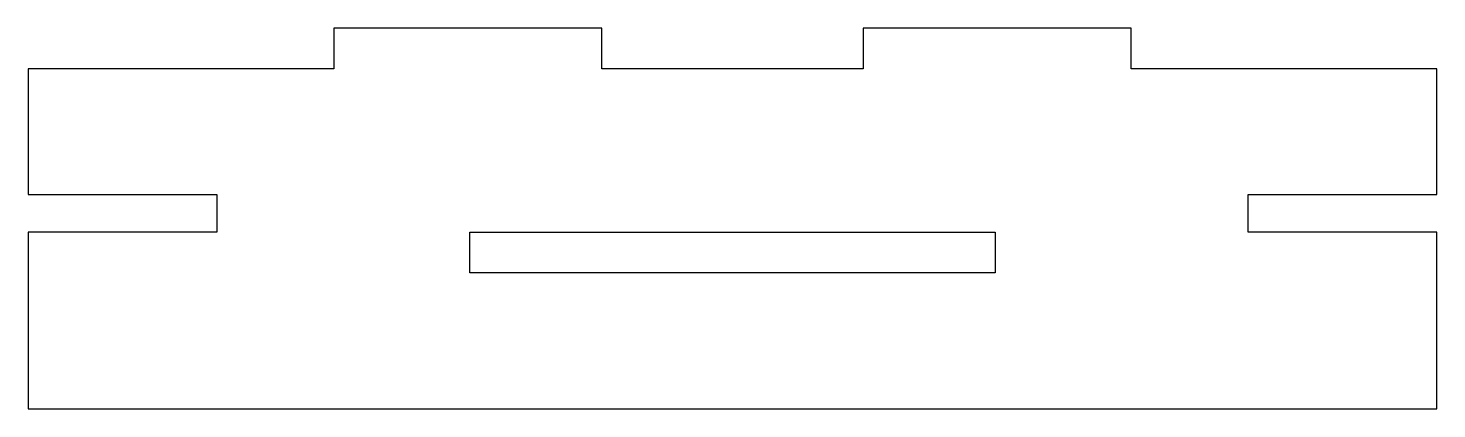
# Model space of a CAD drawing. Header units: millimetres. Extents: x -109 to 3, y -17 to 13.
import ezdxf

# ---------------------------------------------------------------- set-up
doc = ezdxf.new("R2010")
doc.units = ezdxf.units.MM
doc.layers.get('0').update_dxf_attribs({"linetype": 'CONTINUOUS'})

msp = doc.modelspace()

# ---------------------------------------------------------------- linework, layer by layer
for points in [[(-20.915, 9.845), (-20.915, 13.085), (-42.205, 13.085), (-42.205, 9.845), (-62.995, 9.845), (-62.995, 13.085), (-84.285, 13.085), (-84.285, 9.845), (-108.565, 9.845), (-108.565, -0.125), (-93.565, -0.125), (-93.565, -3.115), (-108.565, -3.115), (-108.565, -17.165), (3.365, -17.165), (3.365, -3.115), (-11.635, -3.115), (-11.635, -0.125), (3.365, -0.125), (3.365, 9.845)], [(-73.475, -3.125), (-31.725, -3.125), (-31.725, -6.365), (-73.475, -6.365)]]:
    msp.add_lwpolyline(points, close=True)

doc.saveas('drawing.dxf')
